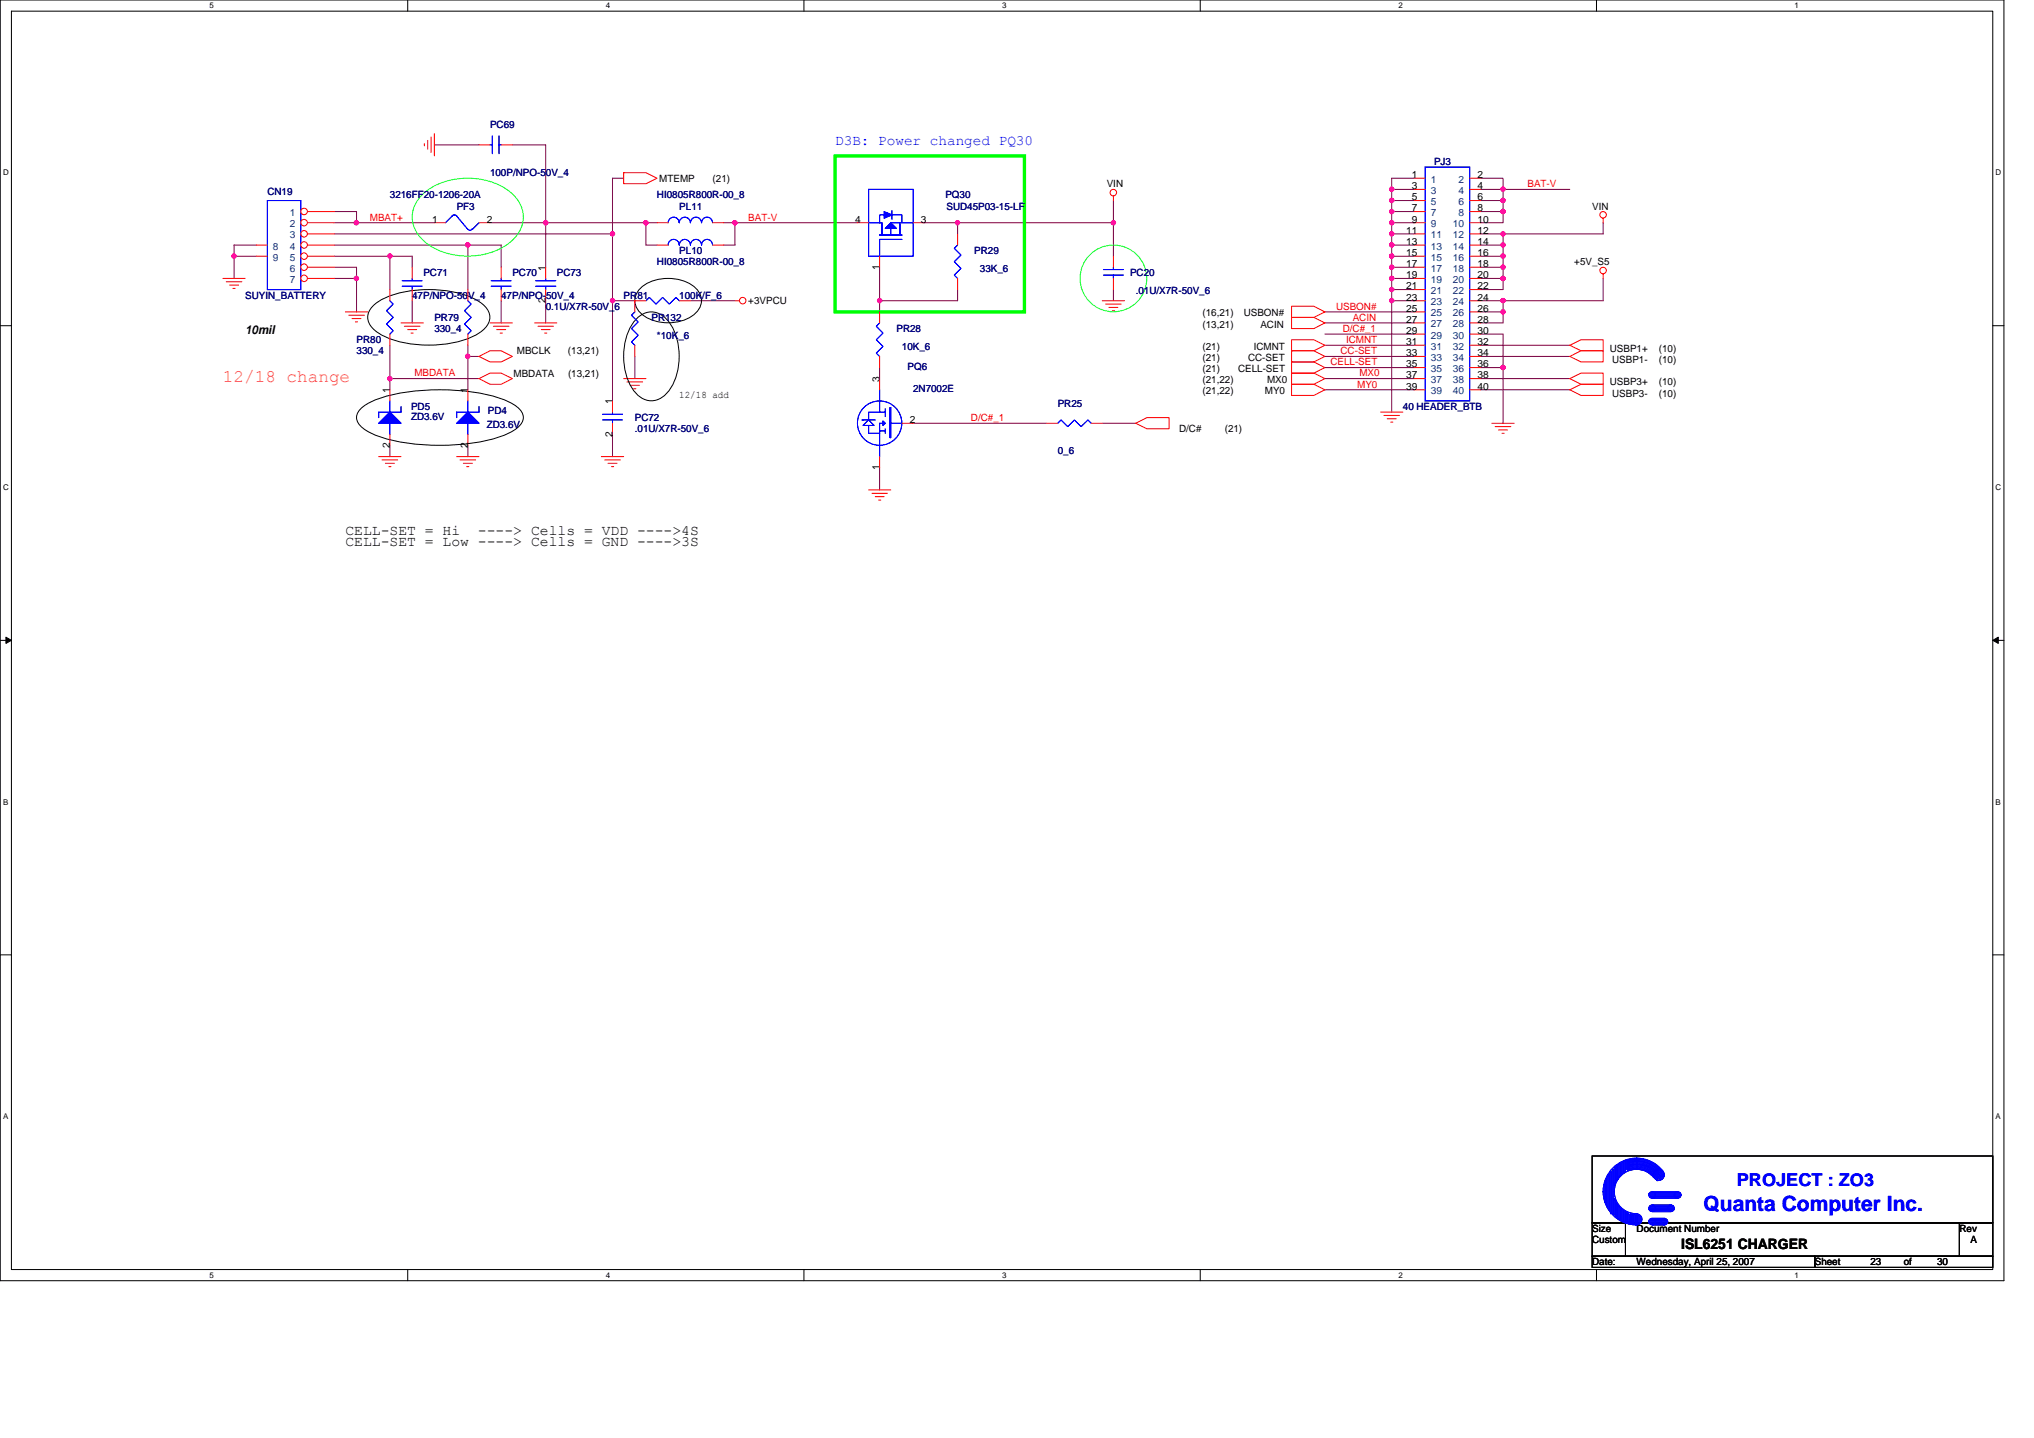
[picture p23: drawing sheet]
<svg xmlns="http://www.w3.org/2000/svg" width="297mm" height="210mm" viewBox="0 0 297 210" stroke-linecap="round" stroke-linejoin="round" font-family="sans-serif">
<defs><g id="words">
<text font-size="3.1" fill="#00f" x="248.8" y="176.8">Quanta Computer Inc.</text>
<text font-size="2.6" fill="#ff8000" x="32.6" y="55.7">12/18 change</text>
<text font-size="2.6" fill="#00f" x="253.6" y="173.1">PROJECT : ZO3</text>
<text font-size="2.1" fill="#00f" x="122" y="21.2">D3B: Power changed PQ30</text>
<g font-size="2.1">
<text x="50.4" y="79.7">CELL-SET = Low ----&gt; Cells = GND ----&gt;3S</text>
<text x="50.4" y="78.1">CELL-SET = Hi</text>
<text x="69.8" y="78.1">----&gt; Cells = VDD ----&gt;4S</text>
<text x="245.5" y="182.4">ISL6251 CHARGER</text>
</g>
<text font-size="1.8" x="35.8" y="48.8">10mil</text>
<g font-size="1.5" fill="#000080">
<text x="71.6" y="18.7">PC69</text>
<text x="39" y="28.5">CN19</text>
<text x="56.9" y="29">3216FF20-1206-20A</text>
<text x="71.6" y="25.7">100P/NPO-50V_4</text>
<text x="95.9" y="29">HI0805R800R-00_8</text>
<text x="138.1" y="29">PQ30</text>
<text x="209.4" y="24.1">PJ3</text>
<text x="66.7" y="30.6">PF3</text>
<text x="99.2" y="30.6">PL11</text>
<text x="138.2" y="30.6">SUD45P03-15-LF</text>
<text x="61.8" y="40.3">PC71</text>
<text x="74.8" y="40.3">PC70</text>
<text x="81.3" y="40.3">PC73</text>
<text x="95.9" y="38.7">HI0805R800R-00_8</text>
<text x="99.2" y="37.1">PL10</text>
<text x="142.3" y="37.1">PR29</text>
<text x="143.1" y="39.7">33K_6</text>
<text x="165" y="40.3">PC20</text>
<text x="35.8" y="43.6">SUYIN_BATTERY</text>
<text x="60.2" y="43.6">47P/NPO-50V_4</text>
<text x="63.4" y="46.8">PR79</text>
<text x="73.2" y="43.6">47P/NPO-50V_4</text>
<text x="79.7" y="45.2">0.1U/X7R-50V_6</text>
<text x="91.1" y="43.6">PR81</text>
<text x="95.1" y="46.8">PR132</text>
<text x="99.2" y="43.6">100K/F_6</text>
<text x="165.9" y="42.9">.01U/X7R-50V_6</text>
<text x="52.1" y="50.1">PR80</text>
<text x="52.1" y="51.7">330_4</text>
<text x="63.4" y="48.5">330_4</text>
<text x="95.9" y="49.4">*10K_6</text>
<text x="130.9" y="48.5">PR28</text>
<text x="131.7" y="51.1">10K_6</text>
<text x="132.5" y="54">PQ6</text>
<text x="60" y="59.8">PD5</text>
<text x="133.3" y="57.2">2N7002E</text>
<text x="154.5" y="59.4">PR25</text>
<text x="204.9" y="59.8">40 HEADER_BTB</text>
<text x="60" y="61.3">ZD3.6V</text>
<text x="71.1" y="62.4">ZD3.6V</text>
<text x="71.2" y="60.5">PD4</text>
<text x="92.7" y="61.5">PC72</text>
<text x="92.7" y="63.1">.01U/X7R-50V_6</text>
<text x="154.5" y="66.3">0_6</text>
</g>
<g font-size="1.5">
<text x="96.3" y="26.5">MTEMP</text>
<text x="104.1" y="26.5">(21)</text>
<text x="161.6" y="27.3">VIN</text>
<text x="206.2" y="26">1</text>
<text x="206.2" y="27.6">3</text>
<text x="206.2" y="29.3">5</text>
<text x="215.8" y="26">2</text>
<text x="215.8" y="27.6">4</text>
<text x="215.8" y="29.3">6</text>
<text x="63.1" y="32.5">1</text>
<text x="71.1" y="32.5">2</text>
<text x="124.9" y="32.5">4</text>
<text x="134.5" y="32.5">3</text>
<text x="205.3" y="34.1">11</text>
<text x="205.3" y="35.8">13</text>
<text x="206.2" y="30.9">7</text>
<text x="206.2" y="32.5">9</text>
<text x="215.8" y="32.5">10</text>
<text x="215.8" y="34.1">12</text>
<text x="215.8" y="35.8">14</text>
<text x="215.8" y="30.9">8</text>
<text x="232.5" y="30.6">VIN</text>
<text x="79.7" y="39.5" transform="rotate(-90 79.7 39.5)">1</text>
<text x="128.4" y="39.4" transform="rotate(-90 128.4 39.4)">1</text>
<text x="205.3" y="37.4">15</text>
<text x="205.3" y="39">17</text>
<text x="205.3" y="40.6">19</text>
<text x="215.8" y="37.4">16</text>
<text x="215.8" y="39">18</text>
<text x="215.8" y="40.6">20</text>
<text x="229.9" y="38.7">+5V_S5</text>
<text x="79.7" y="44.2" transform="rotate(-90 79.7 44.2)">2</text>
<text x="109.3" y="44.4">+3VPCU</text>
<text x="175.6" y="46.2">(16,21)</text>
<text x="175.6" y="47.8">(13,21)</text>
<text x="181.6" y="46.2">USBON#</text>
<text x="184.1" y="47.8">ACIN</text>
<text x="205.3" y="42.2">21</text>
<text x="205.3" y="43.9">23</text>
<text x="205.3" y="45.5">25</text>
<text x="205.3" y="47.1">27</text>
<text x="215.8" y="42.2">22</text>
<text x="215.8" y="43.9">24</text>
<text x="215.8" y="45.5">26</text>
<text x="215.8" y="47.1">28</text>
<text x="75.5" y="51.7">MBCLK</text>
<text x="82.9" y="51.7">(13,21)</text>
<text x="175.6" y="51.1">(21)</text>
<text x="175.6" y="52.7">(21)</text>
<text x="182.3" y="52.7">CC-SET</text>
<text x="183.1" y="51.1">ICMNT</text>
<text x="205.3" y="48.7">29</text>
<text x="205.3" y="50.4">31</text>
<text x="205.3" y="52">33</text>
<text x="205.3" y="53.6">35</text>
<text x="215.8" y="48.7">30</text>
<text x="215.8" y="50.4">32</text>
<text x="215.8" y="52">34</text>
<text x="215.8" y="53.6">36</text>
<text x="235.1" y="51.4">USBP1+</text>
<text x="235.4" y="53">USBP1-</text>
<text x="242.2" y="53">(10)</text>
<text x="242.2" y="51.4">(10)</text>
<text x="56.9" y="57.4" transform="rotate(-90 56.9 57.4)">1</text>
<text x="68.3" y="57.4" transform="rotate(-90 68.3 57.4)">1</text>
<text x="75" y="55">MBDATA</text>
<text x="82.9" y="55">(13,21)</text>
<text x="89.4" y="59" transform="rotate(-90 89.4 59)">1</text>
<text x="99.2" y="58.1">12/18 add</text>
<text x="128.4" y="55.8" transform="rotate(-90 128.4 55.8)">3</text>
<text x="175.6" y="57.6">(21,22)</text>
<text x="175.6" y="55.9">(21,22)</text>
<text x="175.6" y="54.3">(21)</text>
<text x="180.8" y="54.3">CELL-SET</text>
<text x="184.7" y="57.6">MY0</text>
<text x="185" y="55.9">MX0</text>
<text x="205.3" y="55.2">37</text>
<text x="205.3" y="56.9">39</text>
<text x="215.8" y="55.2">38</text>
<text x="215.8" y="56.9">40</text>
<text x="235.1" y="56.3">USBP3+</text>
<text x="235.4" y="57.9">USBP3-</text>
<text x="242.2" y="57.9">(10)</text>
<text x="242.2" y="56.3">(10)</text>
<text x="56.9" y="65.4" transform="rotate(-90 56.9 65.4)">2</text>
<text x="68.3" y="65.4" transform="rotate(-90 68.3 65.4)">2</text>
<text x="89.4" y="63.8" transform="rotate(-90 89.4 63.8)">2</text>
<text x="132.9" y="61.8">2</text>
<text x="172.2" y="63.1">D/C#</text>
<text x="178.9" y="63.1">(21)</text>
<text x="128.4" y="68.6" transform="rotate(-90 128.4 68.6)">1</text>
<text x="232.5" y="179.8">Size</text>
<text x="239" y="179.8">Document Number</text>
<text x="286.1" y="179.8">Rev</text>
<text x="232.5" y="181.4">Custom</text>
<text x="232.5" y="184.7">Date:</text>
<text x="239" y="184.7">Wednesday, April 25, 2007</text>
<text x="265" y="184.7">Sheet</text>
<text x="273.2" y="184.7">23</text>
<text x="278" y="184.7">of</text>
<text x="282.9" y="184.7">30</text>
<text x="287.8" y="181.4">A</text>
</g>
<g font-size="1.5" fill="#004080">
<text x="208.9" y="26.7">1</text>
<text x="208.9" y="28.3">3</text>
<text x="208.9" y="29.9">5</text>
<text x="213" y="26.7">2</text>
<text x="213" y="28.3">4</text>
<text x="213" y="29.9">6</text>
<text x="42.3" y="31.5">1</text>
<text x="42.3" y="33.2">2</text>
<text x="42.3" y="34.8">3</text>
<text x="208.9" y="31.5">7</text>
<text x="208.9" y="33.2">9</text>
<text x="208.9" y="34.8">11</text>
<text x="212.2" y="33.2">10</text>
<text x="212.2" y="34.8">12</text>
<text x="213" y="31.5">8</text>
<text x="39.9" y="36.4">8</text>
<text x="39.9" y="38.1">9</text>
<text x="42.3" y="36.4">4</text>
<text x="42.3" y="38.1">5</text>
<text x="42.3" y="39.7">6</text>
<text x="42.3" y="41.3">7</text>
<text x="208.9" y="36.4">13</text>
<text x="208.9" y="38.1">15</text>
<text x="208.9" y="39.7">17</text>
<text x="208.9" y="41.3">19</text>
<text x="212.2" y="36.4">14</text>
<text x="212.2" y="38.1">16</text>
<text x="212.2" y="39.7">18</text>
<text x="212.2" y="41.3">20</text>
<text x="208.9" y="42.9">21</text>
<text x="208.9" y="44.6">23</text>
<text x="208.9" y="46.2">25</text>
<text x="208.9" y="47.8">27</text>
<text x="212.2" y="42.9">22</text>
<text x="212.2" y="44.6">24</text>
<text x="212.2" y="46.2">26</text>
<text x="212.2" y="47.8">28</text>
<text x="208.9" y="49.4">29</text>
<text x="208.9" y="51.1">31</text>
<text x="208.9" y="52.7">33</text>
<text x="212.2" y="49.4">30</text>
<text x="212.2" y="51.1">32</text>
<text x="212.2" y="52.7">34</text>
<text x="208.9" y="54.3">35</text>
<text x="208.9" y="55.9">37</text>
<text x="208.9" y="57.6">39</text>
<text x="212.2" y="54.3">36</text>
<text x="212.2" y="55.9">38</text>
<text x="212.2" y="57.6">40</text>
</g>
<g font-size="1.5" fill="#f00">
<text x="223.1" y="27.3">BAT-V</text>
<text x="54" y="32.2">MBAT+</text>
<text x="109.3" y="32.2">BAT-V</text>
<text x="195.1" y="45.2">USBON#</text>
<text x="197.5" y="46.8">ACIN</text>
<text x="194.3" y="53.3">CELL-SET</text>
<text x="195.8" y="51.7">CC-SET</text>
<text x="196.1" y="48.5">D/C#_1</text>
<text x="196.6" y="50.1">ICMNT</text>
<text x="60.5" y="54.9">MBDATA</text>
<text x="198.2" y="56.6">MY0</text>
<text x="198.5" y="54.9">MX0</text>
<text x="141.8" y="61.5">D/C#_1</text>
</g>
<g font-size="1.2">
<text x="30.6" y="1.2">5</text>
<text x="88.5" y="1.2">4</text>
<text x="146.3" y="1.2">3</text>
<text x="204.2" y="1.2">2</text>
<text x="262.1" y="1.2">1</text>
<text x=".5" y="25.6">D</text>
<text x="291.4" y="25.6">D</text>
<text x=".5" y="71.5">C</text>
<text x="291.4" y="71.5">C</text>
<text x=".5" y="117.5">B</text>
<text x="291.4" y="117.5">B</text>
<text x=".5" y="163.4">A</text>
<text x="291.4" y="163.4">A</text>
<text x="30.6" y="186.5">5</text>
<text x="88.5" y="186.5">4</text>
<text x="146.3" y="186.5">3</text>
<text x="204.2" y="186.5">2</text>
<text x="262.1" y="186.5">1</text>
</g>
</g></defs>
<path d="M0 0h292.6v186.9h-292.6zM1.7 1.6h289.3v183.7h-289.3z" fill="none" stroke="#000" stroke-width=".15"/>
<g fill="#fff">
<path d="M30.6 .2h.6v1.3h-.6z"/>
<path d="M30.6 185.5h.6v1.3h-.6z"/>
</g>
<path d="M59.5 0v1.6M59.5 185.3v1.6" fill="none" stroke="#000" stroke-width=".15"/>
<g fill="#fff">
<path d="M88.5 .2h.6v1.3h-.6z"/>
<path d="M88.5 185.5h.6v1.3h-.6z"/>
</g>
<path d="M117.4 0v1.6M117.4 185.3v1.6" fill="none" stroke="#000" stroke-width=".15"/>
<g fill="#fff">
<path d="M146.3 .2h.7v1.3h-.7z"/>
<path d="M146.3 185.5h.7v1.3h-.7z"/>
</g>
<path d="M175.3 0v1.6M175.3 185.3v1.6" fill="none" stroke="#000" stroke-width=".15"/>
<g fill="#fff">
<path d="M204.2 .2h.6v1.3h-.6z"/>
<path d="M204.2 185.5h.6v1.3h-.6z"/>
</g>
<path d="M233.1 0v1.6M233.1 185.3v1.6" fill="none" stroke="#000" stroke-width=".15"/>
<g fill="#fff">
<path d="M262.1 .2h.6v1.3h-.6z"/>
<path d="M262.1 185.5h.6v1.3h-.6z"/>
<path d="M.5 24.6h.8v1.3h-.8z"/>
<path d="M291.4 24.6h.9v1.3h-.9z"/>
<path d="M.5 70.5h.8v1.3h-.8z"/>
<path d="M291.4 70.5h.9v1.3h-.9z"/>
</g>
<path d="M0 47.5h1.7M291 47.5h1.6" fill="none" stroke="#000" stroke-width=".15"/>
<g fill="#fff">
<path d="M.5 116.4h.7v1.3h-.7z"/>
<path d="M291.4 116.4h.8v1.3h-.8z"/>
</g>
<path d="M0 93.5h1.7M291 93.5h1.6" fill="none" stroke="#000" stroke-width=".15"/>
<path d="M.9 93l.8 .5-.8 .4zM291 93.5l.8-.5v.9z" fill="#000" stroke="#000" stroke-width=".15"/>
<g fill="#fff">
<path d="M.5 162.3h.7v1.3h-.7z"/>
<path d="M291.4 162.3h.8v1.3h-.8z"/>
</g>
<path d="M52.5 59.9a10.2 10.2 0 0 1 5.6-2.5 32.7 32.7 0 0 1 14.8 .7 7 7 0 0 1 3.1 1.8 1.69 1.69 0 0 1-.5 2.6 14.5 14.5 0 0 1-6.5 2.2 30.1 30.1 0 0 1-14.4-1.3 4.3 4.3 0 0 1-2.4-1.9l-.1-.6 .1-.5zM54.5 44.6a10.1 10.1 0 0 1 5.5-2.2 16.8 16.8 0 0 1 9.3 1.3 3.5 3.5 0 0 1 2.2 2.6 2.84 2.84 0 0 1-1.4 2.2 15.1 15.1 0 0 1-10.1 1.7 10.1 10.1 0 0 1-5.5-2.2 2.18 2.18 0 0 1 0-3.4zM92.7 46.8a2.92 2.92 0 0 1 4.8 0 9.1 9.1 0 0 1 0 10.4 2.91 2.91 0 0 1-4.8 0 9.1 9.1 0 0 1 0-10.4zM93.5 42.1a6.4 6.4 0 0 1 8.1 0 2.48 2.48 0 0 1-.6 4.1 6.5 6.5 0 0 1-7.5-.5 2.4 2.4 0 0 1 0-3.6zM0 139.4h1.7M291 139.4h1.6M232.5 178.5h4.9v4.9h-4.9zM232.5 168.7h58.5v9.8h-58.5zM237.4 178.5h48.7v4.9h-48.7zM286.1 178.5h4.9v4.9h-4.9zM232.5 183.4h32.5v1.6h-32.5zM265 183.4h26v1.6h-26z" fill="none" stroke="#000" stroke-width=".15"/>
<g fill="none" stroke="#800040" stroke-width=".15">
<path d="M34.2 37.4h3.2M37.4 35.8h-3.2v4.8M48.8 37.4h11.4v1.6M48.8 32.5h14.6M48.8 35.8h24.4v3.2M48.8 30.9h3.3v1.6M48.8 39h3.3v6.5M48.8 34.1h40.6M56.9 37.4v4.9M63.4 21.1h6.6M68.3 35.8v6.5M71.6 32.5h24.3"/>
<path d="M74.8 21.1h4.9v17.9M91.1 26h-1.7v32.5M94.3 32.5v3.3h1.6M105.7 32.5h19.5M107.3 32.5v3.3h-1.6M128.5 39v6.5M135 32.5h27.6M139.8 32.5v1.6M162.6 29.3v8.1M203.2 37.4h3.3M203.2 32.5h3.3M203.2 35.8h3.3"/>
<path d="M203.2 34.1h3.3M203.2 39h3.3M203.2 30.9h3.3M203.2 29.3h3.3M203.2 27.6h3.3M206.5 26h-3.3v34.2M216.3 26h3.2v6.5h-3.2M216.3 37.4h3.2M216.3 35.8h3.2M216.3 39h3.2M216.3 30.9h3.2M216.3 29.3h3.2"/>
<path d="M216.3 27.6h13M219.5 34.1v8.2h-3.2M234.1 32.5v1.6h-17.8M48.8 40.6h3.3M56.9 55.3h13.1M56.9 50.4v6.5M60.2 43.9v3.2M68.3 50.4v6.5M68.3 52h1.7M73.2 43.9v3.2M79.7 43.9v3.2M89.4 43.9h3.3"/>
<path d="M92.7 52v3.3M100.8 43.9h6.5M128.5 53.7v1.6M139.8 42.3v1.6h-11.3M162.6 42.3v1.6M193.5 55.3h13M193.5 52h13M193.5 56.9h13M193.5 47.1h13M193.5 45.5h13M193.5 53.7h13M193.5 48.8h13"/>
<path d="M193.5 50.4h13M203.2 43.9h3.3M203.2 40.6h3.3M203.2 42.3h3.3M216.3 55.3h13M216.3 40.6h3.2M216.3 52h13M216.3 56.9h13M216.3 45.5h3.2M216.3 53.7h3.2M216.3 48.8h3.2v13M216.3 50.4h13"/>
<path d="M219.5 43.9v3.2h-3.2M234.1 40.6v3.3h-17.8M56.9 65v1.7M68.3 65v1.7M89.4 63.4v3.3M128.5 68.3v3.2M133.3 61.8h19.5M161 61.8h4.9"/>
</g>
<g fill="#f0f" stroke="#f0f" stroke-width=".15">
<circle cx="56.9" cy="55.3" r=".32"/>
<circle cx="107.3" cy="32.5" r=".32"/>
<circle cx="52" cy="40.6" r=".32"/>
<circle cx="68.3" cy="52" r=".32"/>
<circle cx="89.4" cy="43.9" r=".32"/>
<circle cx="89.5" cy="34.1" r=".31"/>
<circle cx="68.3" cy="35.7" r=".32"/>
<circle cx="34.2" cy="37.4" r=".32"/>
<circle cx="94.3" cy="32.5" r=".32"/>
<circle cx="79.7" cy="32.5" r=".32"/>
<circle cx="56.9" cy="37.4" r=".32"/>
<circle cx="203.2" cy="37.4" r=".32"/>
<circle cx="203.2" cy="42.3" r=".31"/>
<circle cx="203.2" cy="39" r=".32"/>
<circle cx="203.2" cy="35.7" r=".32"/>
<circle cx="203.2" cy="32.5" r=".32"/>
<circle cx="203.2" cy="40.6" r=".32"/>
<circle cx="203.2" cy="43.9" r=".32"/>
<circle cx="203.2" cy="27.6" r=".32"/>
<circle cx="128.5" cy="43.9" r=".32"/>
<circle cx="162.6" cy="32.5" r=".32"/>
<circle cx="139.8" cy="32.5" r=".32"/>
<circle cx="219.5" cy="34.1" r=".31"/>
<circle cx="219.5" cy="53.6" r=".32"/>
<circle cx="219.5" cy="45.5" r=".32"/>
<circle cx="219.5" cy="43.9" r=".32"/>
<circle cx="219.5" cy="40.6" r=".32"/>
<circle cx="219.5" cy="39" r=".32"/>
<circle cx="219.5" cy="35.7" r=".32"/>
<circle cx="219.5" cy="37.4" r=".32"/>
<circle cx="219.5" cy="30.9" r=".32"/>
<circle cx="219.5" cy="29.2" r=".32"/>
<circle cx="219.5" cy="27.6" r=".32"/>
<circle cx="203.2" cy="30.9" r=".32"/>
<circle cx="203.2" cy="34.1" r=".31"/>
<circle cx="203.2" cy="29.2" r=".32"/>
<circle cx="52" cy="32.5" r=".32"/>
</g>
<g fill="none" stroke="#f00" stroke-width=".15">
<path d="M63.4 19.5v3.3M60.2 39v1.6M62 21v.3M62.5 20.5v1.3M62.9 20v2.3M63.4 32.5h1.7M70 32.5h1.6M70 21.1h1.6M73.2 21.1h1.6M73.2 39v1.6M79.7 39v1.6M91.1 25.2h3.2l1.6 .8-1.6 .8h-3.2z"/>
<path d="M95.9 35.8h1.7M104.1 35.8h1.6M125.2 32.5h1.6M128.5 37.4v1.6M133.3 32.5h1.7M162.6 28.6v.7M162.6 37.4v1.6M206.5 32.5h1.6M206.5 35.8h1.6M206.5 26h1.6M206.5 27.6h1.6M206.5 29.3h1.6"/>
<path d="M206.5 30.9h1.6M206.5 34.1h1.6M206.5 37.4h1.6M206.5 39h1.6M214.6 32.5h1.7M214.6 35.8h1.7M214.6 26h1.7M214.6 27.6h1.7M214.6 29.3h1.7M214.6 30.9h1.7M214.6 34.1h1.7M214.6 37.4h1.7"/>
<path d="M214.6 39h1.7M234.1 31.9v.6M234.1 40v.6M32.6 40.6h3.2M33 41.1h2.3M33.5 41.6h1.3M34 42.1h.4M50.4 45.5h3.3M50.9 46h2.3M51.4 46.5h1.3M51.9 47h.3M56.9 42.3v1.6"/>
<path d="M56.9 48.8v1.6M56.9 56.9v1.6M58.6 47.1h3.2M59.1 47.6h2.2M59.5 48.1h1.4M60 48.6h.3M60.2 42.3v1.6M68.3 42.3v1.6M68.3 48.8v1.6M70 52l1.6-.8h1.6l1.6 .8-1.6 .8h-1.6zM70 55.3l1.6-.8h1.6l1.6 .8-1.6 .8h-1.6zM71.6 47.1h3.2"/>
<path d="M72 47.6h2.3M72.5 48.1h1.3M73 48.6h.4M73.2 42.3v1.6M78.1 47.1h3.2M78.6 47.6h2.2M79.1 48.1h1.2M79.5 48.6h.4M79.7 42.3v1.6M89.4 58.5v1.7M91.1 55.3h3.2M91.6 55.8h2.2"/>
<path d="M92.1 56.2h1.3M92.5 56.7h.4M92.7 43.9v1.6M92.7 50.4v1.6M107.3 43.9h.7M128.5 45.5v1.6M128.5 52v1.7M128.5 55.3v1.6M161 43.9h3.2M161.5 44.4h2.2M161.9 44.9h1.4M162.5 45.4h.3"/>
<path d="M162.6 40.6v1.7M188.6 44.7h3.3l1.6 .8-1.6 .8h-3.3zM188.6 46.3h3.3l1.6 .8-1.6 .9h-3.3zM188.6 49.6h3.3l1.6 .8-1.6 .8h-3.3zM188.6 51.2h3.3l1.6 .8-1.6 .8h-3.3zM188.6 52.8h3.3l1.6 .9-1.6 .8h-3.3zM188.6 54.5h3.3l1.6 .8-1.6 .8h-3.3zM188.6 56.1h3.3l1.6 .8-1.6 .8h-3.3zM206.5 47.1h1.6M206.5 40.6h1.6M206.5 45.5h1.6M206.5 43.9h1.6"/>
<path d="M206.5 55.3h1.6M206.5 42.3h1.6M206.5 48.8h1.6M206.5 50.4h1.6M206.5 52h1.6M206.5 53.7h1.6M206.5 56.9h1.6M214.6 47.1h1.7M214.6 40.6h1.7M214.6 45.5h1.7M214.6 43.9h1.7M214.6 55.3h1.7"/>
<path d="M214.6 42.3h1.7M214.6 48.8h1.7M214.6 50.4h1.7M214.6 52h1.7M214.6 53.7h1.7M214.6 56.9h1.7M229.3 50.4l1.6-.8h3.2v1.6h-3.2zM229.3 52l1.6-.8h3.2v1.6h-3.2zM229.3 56.9l1.6-.8h3.2v1.6h-3.2zM229.3 55.3l1.6-.8h3.2v1.6h-3.2zM55.3 66.7h3.3M55.8 67.1h2.3"/>
<path d="M56.3 67.6h1.3M56.8 68.1h.3M56.9 63.4v1.6M66.7 66.7h3.3M67.2 67.1h2.3M67.7 67.6h1.3M68.2 68.1h.3M87.8 66.7h3.3M88.3 67.1h2.3M88.8 67.6h1.3M89.3 68.1h.3M89.4 61.8v1.6"/>
<path d="M126.8 71.5h3.3M127.3 72h2.3M127.8 72.5h1.3M128.3 73h.3M128.5 66.7v1.6M131.7 61.8h1.6M152.8 61.8h1.7M159.4 61.8h1.6M165.9 61.8l1.6-.8h3.2v1.6h-3.2zM201.6 60.2h3.3M202.1 60.6h2.3M202.6 61.1h1.3"/>
<path d="M203.1 61.6h.3M217.9 61.8h3.2M218.4 62.3h2.2M218.8 62.8h1.4M219.3 63.2h.4"/>
<circle cx="162.6" cy="28.1" r=".48"/>
<circle cx="234.1" cy="39.5" r=".48"/>
<circle cx="234.1" cy="31.4" r=".48"/>
<circle cx="108.5" cy="43.9" r=".48"/>
</g>
<g fill="none" stroke="#00ff40" stroke-width=".15">
<path d="M61.5 28.6a9.9 9.9 0 0 1 9.1-2.3 7.5 7.5 0 0 1 5.5 3.7 4.4 4.4 0 0 1-1.7 5.4 10.5 10.5 0 0 1-12.2 0 4.4 4.4 0 0 1-.7-6.8z"/>
<circle cx="162.6" cy="40.6" r="4.9"/>
</g>
<path d="M122 22.8h27.6v22.7h-27.6z" fill="none" stroke="#0f0" stroke-width=".49"/>
<g fill="none" stroke="#00f" stroke-width=".15">
<path d="M71.9 19.8v2.6M72.9 19.8v2.6M39 29.3h4.9v13h-4.9zM66 31.5l.4-.1 .3 .1M66 31.5l-.9 1M66.7 31.5l1.6 2M68.9 33.4a.32 .32 0 0 1-.3 .2 .32 .32 0 0 1-.3-.1M70 32.5l-1 1M71.6 21.1h.3M72.9 21.1h.3M97.6 35.8a.8 .8 0 0 1 .8-.9 .8 .8 0 0 1 .8 .9 .81 .81 0 0 1 .8-.9 .81 .81 0 0 1 .8 .9M100.8 35.8a.8 .8 0 0 1 .8-.9 .8 .8 0 0 1 .8 .9"/>
<path d="M102.5 35.8a.79 .79 0 0 1 .8-.9 .79 .79 0 0 1 .8 .9M126.8 27.6h6.5v9.8h-6.5zM126.8 32.5h1.7M128.5 32.5h.3v1.6M128.5 32.5h.3v1.8M128.5 34.3h3.2M129.1 31.4h-.6v1.1M130.3 31.4h1.4v1.1M130.3 30.7v1.3M131.4 32.5v1.8M131.7 34.9h-3.2v2.5M133.3 32.5h-3.2v1.8"/>
<path d="M161.1 39.3h3M162.6 39v.3M208.1 24.4h6.5v34.1h-6.5zM56.9 43.9l.5 .5-1 1 1 .9-1 1 1 1-.5 .5M56.9 58.5v1.7M58.6 59.3v.9h-3.3v.8M58.7 41.8h3M58.7 41h3M60.2 40.6v.4M60.2 41.8v.5M68.3 43.9l.5 .5-1 1 1 .9-1 1 1 1-.5 .5M71.7 41.8h3"/>
<path d="M71.7 41h3M73.2 40.6v.4M73.2 41.8v.5M78.2 41.8h3M78.2 41h3M79.7 40.6v.4M79.7 41.8v.5M92.7 45.5l-.5 .5 1 1-1 1 1 .9-1 1 .5 .5M128.5 47.1l-.5 .5 .9 1-.9 1 .9 1-.9 .9 .5 .5M128.5 56.9v3.3M129.3 59.7v1.1M129.9 59.5h.2v4.4h-.2z"/>
<path d="M161.1 40.2h3M162.6 40.2v.4M56.9 61.8v1.6M88 61.3h2.9M88 60.5h2.9M89.4 60.2v.3M89.4 61.3v.5M125.9 61.3h1.9M126.8 62.1v1.1h1.7M126.8 61.3l-.8 .8h1.5M126.8 61.3l.9 .8h-.4M128.5 60.2h-1.7v1.1"/>
<path d="M128.5 60.2h.8M128.5 62.9h.8M128.9 61.8v-.4l.4 .4-.4 .3v-.3h-.4v4.9M129.3 62.6v.6M130.1 61.8h1.6M154.5 61.8l.5-.5 .9 1 1-1 1 1 1-1 .5 .5M234.3 172.8v2.3l.2 .5v-3.3l.1-.3v4.1l.2 .1v-4.5l.1-.4v5.3l.2 .1v-5.5l.2-.2v6.2M235.4 177.2v-6.3l.2-.2v6.7h.2v-2.5l.1 .3v2.3l.2 .2v-2.1l.1 .3v1.9l.2 .2v-1.9l.2 .1v2h.1v-1.8l.2 .2v1.7h.2v-1.6l.1 .2v1.4l.2 .2v-1.6l.1 .1v1.5h.2v-1.3M235.8 170.4v2.7l.1-.5v-2.2l.2-.2v2.1l.1-.2v-2.1l.2-.1v1.9l.2-.1v-2h.1v1.8l.2-.2v-1.6l.2-.2v1.7l.1-.2v-1.5l.2-.1v1.6M237.7 177v.2h.2v1.3h.1v-1.3h.2v1.5h-.3l.5-1.5v1.5l.1-.2v-1.3l.2 .3v1.2h.1v-1.3h.2v1.3h.2v-1.3h.1v1.3l.2-.2v-1l.2 .2v.6M237.7 169.2v1.7l-.2-.2v-1.3zM237.7 170.4l1.3-.2a3.7 3.7 0 0 1 3.2 1.8"/>
<path d="M237.7 170.2l1.3-.2a3.9 3.9 0 0 1 3.5 2.2M237.7 169.9l1.3-.2a4.2 4.2 0 0 1 3.7 2.2M237.7 169.7l1.3-.2a4.3 4.3 0 0 1 3.8 2.4M237.7 170.8l1.3-.3a3.4 3.4 0 0 1 3 1.9M237.7 170.6l1.3-.2a3.6 3.6 0 0 1 3.2 1.9M237.7 170.1l1.3-.2a4.1 4.1 0 0 1 3.7 2.3M237.8 169.5l1.2-.1a4.5 4.5 0 0 1 3.9 2.3M237.8 169.4l1.2-.2a4.7 4.7 0 0 1 4 2.3M237.9 169.4v1.3M241 174.1h4.3v.2h-4.5v.1h4.7l-.2 .2h-4.3l.1 .2h4.2M241 176.1h3.4v.1h-3.4l-.2 .2h3.7l-.1 .2h-3.6l.3 .1h3.1M241 178h2.4v.2h-2.6v.1h2.8l-.2 .2h-2.6l.3 .2h2.3"/>
<path d="M241.3 177.8h1.8M241.3 178.8h1.8M241.3 176.9h2.7M241.3 175.9h2.7M241.3 174.9h3.7M241.3 173.9h3.7M241.5 171.9a3.2 3.2 0 0 0-2.5-1.2 3.2 3.2 0 0 0-3.2 3.3v-.1a3.2 3.2 0 0 0 3.2 3.3M242.8 170.9a4.8 4.8 0 0 0-3.8-1.8 4.9 4.9 0 0 0-4.9 4.9v-.1a4.9 4.9 0 0 0 4.9 4.9"/>
<circle cx="128.5" cy="61.8" r="3.2"/>
<circle cx="239" cy="178" r=".8"/>
<circle cx="241.3" cy="178.3" r=".48"/>
<circle cx="241.3" cy="174.4" r=".48"/>
<circle cx="241.3" cy="176.4" r=".48"/>
<circle cx="242.3" cy="171.5" r=".8"/>
<circle cx="243.1" cy="178.3" r=".48"/>
<circle cx="244" cy="176.4" r=".48"/>
<circle cx="245" cy="174.4" r=".48"/>
</g>
<g fill="#00f" stroke="#00f" stroke-width=".15">
<path d="M130.1 32.5l.8 .8h-1.6z" fill-rule="evenodd"/>
<path d="M129.1 30.9l1.2 .5-1.2 .5z" fill-rule="evenodd"/>
<path d="M130.1 32.5l.8 .8h-1.6z" fill-rule="evenodd"/>
<path d="M129.1 30.9l1.2 .5-1.2 .5z" fill-rule="evenodd"/>
<path d="M55.3 61.8l1.6-1.6 1.7 1.6z" fill-rule="evenodd"/>
<path d="M55.3 61.8l1.6-1.6 1.7 1.6z" fill-rule="evenodd"/>
</g>
<circle cx="44.4" cy="30.9" r=".48" fill="#fff" stroke="#f00" stroke-width=".15"/>
<path d="M44.9 30.9h3.9" fill="none" stroke="#f00" stroke-width=".15"/>
<circle cx="44.4" cy="32.5" r=".48" fill="#fff" stroke="#f00" stroke-width=".15"/>
<path d="M44.9 32.5h3.9" fill="none" stroke="#f00" stroke-width=".15"/>
<circle cx="44.4" cy="34.1" r=".48" fill="#fff" stroke="#f00" stroke-width=".15"/>
<path d="M44.9 34.1h3.9" fill="none" stroke="#f00" stroke-width=".15"/>
<circle cx="44.4" cy="35.8" r=".48" fill="#fff" stroke="#f00" stroke-width=".15"/>
<path d="M44.9 35.8h3.9" fill="none" stroke="#f00" stroke-width=".15"/>
<circle cx="44.4" cy="37.4" r=".48" fill="#fff" stroke="#f00" stroke-width=".15"/>
<path d="M44.9 37.4h3.9" fill="none" stroke="#f00" stroke-width=".15"/>
<circle cx="44.4" cy="39" r=".48" fill="#fff" stroke="#f00" stroke-width=".15"/>
<path d="M44.9 39h3.9" fill="none" stroke="#f00" stroke-width=".15"/>
<circle cx="44.4" cy="40.6" r=".48" fill="#fff" stroke="#f00" stroke-width=".15"/>
<path d="M37.4 35.8h1.6M37.4 37.4h1.6M95.9 32.5h1.7M104.1 32.5h1.6M139.8 34.1v1.7M44.9 40.6h3.9M68.3 56.9v1.6M92.7 43.9h1.6M99.2 43.9h1.6M139.8 40.6v1.7M68.3 63.4v1.6" fill="none" stroke="#f00" stroke-width=".15"/>
<path d="M97.6 32.5a.8 .8 0 0 1 .8-.8 .8 .8 0 0 1 .8 .8 .81 .81 0 0 1 .8-.8 .81 .81 0 0 1 .8 .8M100.8 32.5a.8 .8 0 0 1 .8-.8 .8 .8 0 0 1 .8 .8M102.5 32.5a.79 .79 0 0 1 .8-.8 .79 .79 0 0 1 .8 .8M139.8 35.8l-.4 .5 .9 .9-.9 1 .9 1-.9 1 .4 .4M68.3 58.5v1.7M70 59.3v.9h-3.3v.8M94.3 43.9l.5-.5 1 1 1-1 .9 1 1-1 .5 .5M68.3 61.8v1.6" fill="none" stroke="#00f" stroke-width=".15"/>
<g fill="#00f" stroke="#00f" stroke-width=".15">
<path d="M66.7 61.8l1.6-1.6 1.7 1.6z" fill-rule="evenodd"/>
<path d="M66.7 61.8l1.6-1.6 1.7 1.6z" fill-rule="evenodd"/>
</g>
<g fill="#f0f" stroke="#f0f" stroke-width=".15">
<circle cx="56.9" cy="55.3" r=".32"/>
<circle cx="107.3" cy="32.5" r=".32"/>
<circle cx="52" cy="40.6" r=".32"/>
<circle cx="68.3" cy="52" r=".32"/>
<circle cx="89.4" cy="43.9" r=".32"/>
<circle cx="89.5" cy="34.1" r=".31"/>
<circle cx="68.3" cy="35.7" r=".32"/>
<circle cx="34.2" cy="37.4" r=".32"/>
<circle cx="94.3" cy="32.5" r=".32"/>
<circle cx="79.7" cy="32.5" r=".32"/>
<circle cx="56.9" cy="37.4" r=".32"/>
<circle cx="203.2" cy="37.4" r=".32"/>
<circle cx="203.2" cy="42.3" r=".31"/>
<circle cx="203.2" cy="39" r=".32"/>
<circle cx="203.2" cy="35.7" r=".32"/>
<circle cx="203.2" cy="32.5" r=".32"/>
<circle cx="203.2" cy="40.6" r=".32"/>
<circle cx="203.2" cy="43.9" r=".32"/>
<circle cx="203.2" cy="27.6" r=".32"/>
<circle cx="128.5" cy="43.9" r=".32"/>
<circle cx="162.6" cy="32.5" r=".32"/>
<circle cx="139.8" cy="32.5" r=".32"/>
<circle cx="219.5" cy="34.1" r=".31"/>
<circle cx="219.5" cy="53.6" r=".32"/>
<circle cx="219.5" cy="45.5" r=".32"/>
<circle cx="219.5" cy="43.9" r=".32"/>
<circle cx="219.5" cy="40.6" r=".32"/>
<circle cx="219.5" cy="39" r=".32"/>
<circle cx="219.5" cy="35.7" r=".32"/>
<circle cx="219.5" cy="37.4" r=".32"/>
<circle cx="219.5" cy="30.9" r=".32"/>
<circle cx="219.5" cy="29.2" r=".32"/>
<circle cx="219.5" cy="27.6" r=".32"/>
<circle cx="203.2" cy="30.9" r=".32"/>
<circle cx="203.2" cy="34.1" r=".31"/>
<circle cx="203.2" cy="29.2" r=".32"/>
<circle cx="52" cy="32.5" r=".32"/>
</g>
<use href="#words"/>
</svg>
